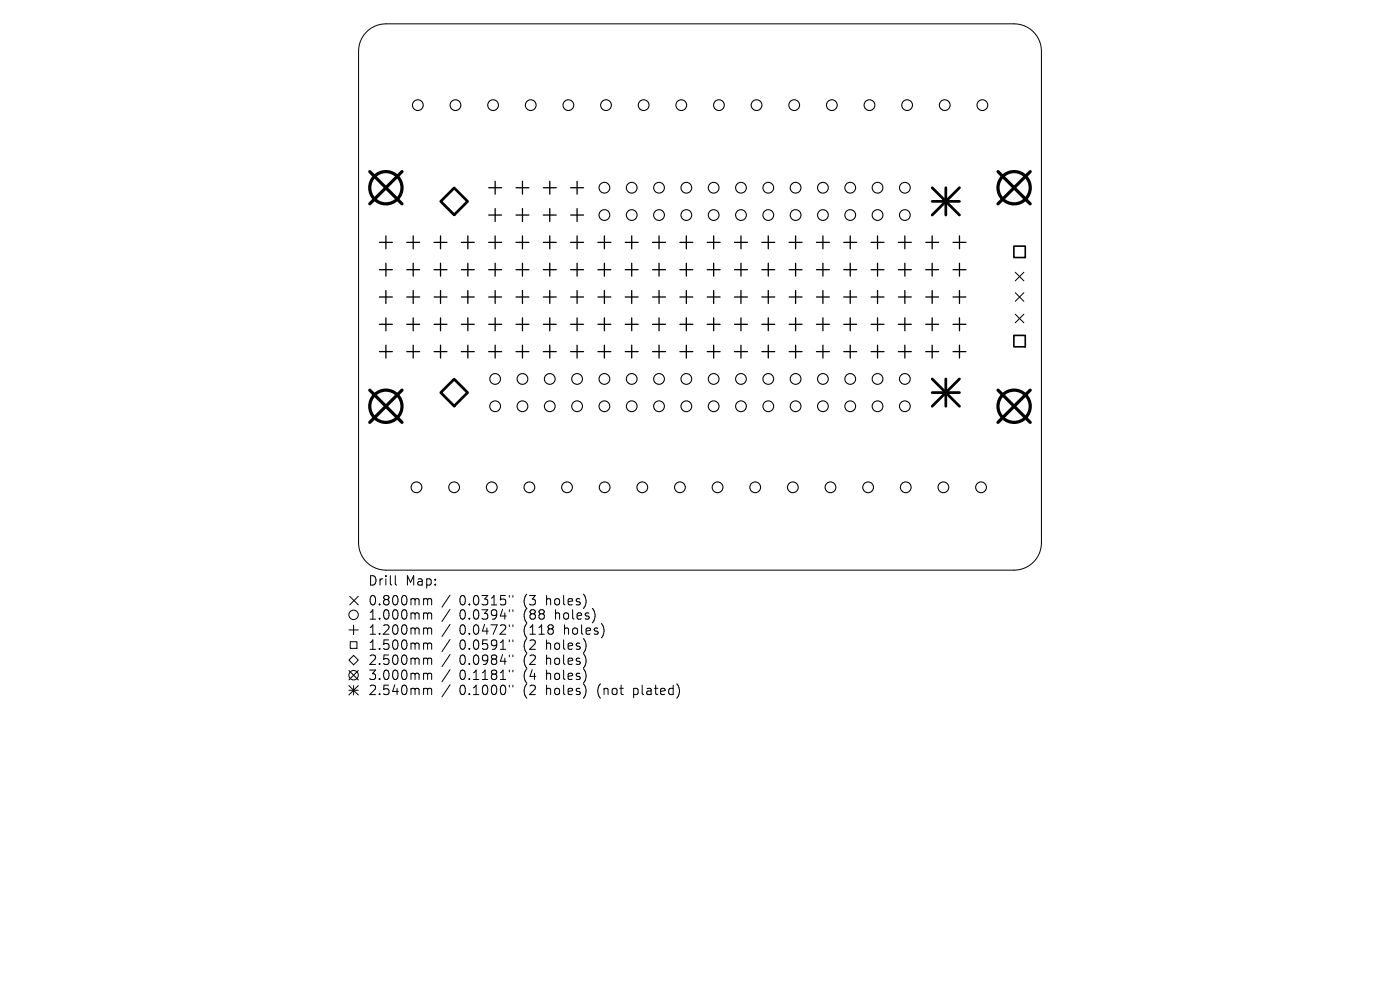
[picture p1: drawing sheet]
<svg xmlns="http://www.w3.org/2000/svg" width="297mm" height="210mm" viewBox="0 0 297 210" stroke-linecap="round" stroke-linejoin="round" font-family="sans-serif">
<defs><g id="words">
<g font-size="2.8">
<text x="78" y="124.5">Drill</text>
<text x="86" y="124.5">Map:</text>
<text x="78" y="128.7">0.800mm</text>
<text x="78" y="131.7">1.000mm</text>
<text x="97.5" y="128.7">0.0315&quot;</text>
<text x="97.5" y="131.7">0.0394&quot;</text>
<text x="111.2" y="128.7">(3</text>
<text x="111.2" y="131.7">(88</text>
<text x="116.1" y="128.7">holes)</text>
<text x="118.1" y="131.7">holes)</text>
<text x="78" y="134.9">1.200mm</text>
<text x="97.5" y="134.9">0.0472&quot;</text>
<text x="111.2" y="134.9">(118</text>
<text x="120" y="134.9">holes)</text>
<text x="78" y="138.1">1.500mm</text>
<text x="78" y="141.3">2.500mm</text>
<text x="97.5" y="138.1">0.0591&quot;</text>
<text x="97.5" y="141.3">0.0984&quot;</text>
<text x="111.2" y="138.1">(2</text>
<text x="111.2" y="141.3">(2</text>
<text x="116.1" y="138.1">holes)</text>
<text x="116.1" y="141.3">holes)</text>
<text x="78" y="144.5">3.000mm</text>
<text x="78" y="147.7">2.540mm</text>
<text x="97.5" y="144.5">0.1181&quot;</text>
<text x="97.5" y="147.7">0.1000&quot;</text>
<text x="111.2" y="144.5">(4</text>
<text x="111.2" y="147.7">(2</text>
<text x="116.1" y="144.5">holes)</text>
<text x="116.1" y="147.7">holes)</text>
<text x="127.2" y="147.7">(not</text>
<text x="135" y="147.7">plated)</text>
</g>
</g></defs>
<g fill="none" stroke="#000" stroke-width=".21">
<path d="M77.6 6.9a5.8 5.8 0 0 1 4.3-1.8h133.2a5.8 5.8 0 0 1 5.8 5.8v104.3a5.8 5.8 0 0 1-5.8 5.7h-133.2a5.8 5.8 0 0 1-5.8-5.7v-104.3a5.8 5.8 0 0 1 1.5-4zM215.4 57.8l1.8 1.8M217.2 57.8l-1.8 1.8M215.4 62.1l1.8 1.8M215.4 66.7l1.8 1.8M217.2 62.1l-1.8 1.8M217.2 66.7l-1.8 1.8M74 133.6h2M74.2 126.5l1.8 1.8M74.3 136.1h1.4v1.4h-1.4zM75 132.6v2M76 126.5l-1.8 1.8"/>
<path d="M83.9 122.1v1.7l.2 .3M90.1 127l.5 .1 .1 .2M90.1 130l.5 .1 .1 .2M90.1 133.2l.5 .1 .1 .2M90.1 136.4h.3l.3 .3M90.1 139.6l.5 .1 .1 .2M90.7 127.3l.3-.3 .5 .1 .1 1.2M90.7 127.3v1M90.7 130.3v1M90.7 133.5v1M90.7 136.7v1M90.7 139.9v1"/>
<path d="M90.7 130.3l.3-.3 .5 .1 .1 1.2M90.7 133.5l.3-.3 .5 .1 .1 1.2M90.7 136.7l.3-.3 .5 .1 .1 1.2M90.7 139.9l.3-.3 .5 .1 .1 1.2M95.5 126.2l-1.7 2.6M95.5 129.2l-1.7 2.6M95.5 132.4l-1.7 2.6M95.5 135.6l-1.7 2.6M95.5 138.8l-1.7 2.6M108 126.3v.4M108 129.3v.4M108 132.5v.4"/>
<path d="M108 135.7v.4M108 138.9v.4M108.8 126.3v.4M108.8 129.3v.4M108.8 132.5v.4M108.8 135.7v.4M108.8 138.9v.4M74 140l1-1 1 1-1 1zM74 142.2l2 2M74 145.4l2 2M74 146.4h2M75 145.4v2"/>
<path d="M76 142.2l-2 2M76 145.4l-2 2M90.1 142.8l.5 .1 .1 .2M90.1 146l.5 .1 .1 .2M90.7 143.1v1M90.7 146.3v1M90.7 143.1l.3-.3 .5 .1 .1 1.2M90.7 146.3l.3-.3 .5 .1 .1 1.2M95.5 142l-1.7 2.6M95.5 145.2l-1.7 2.6M108 142.1v.4M108 145.3v.4"/>
<path d="M108.8 142.1v.4M108.8 145.3v.4"/>
<circle cx="75" cy="130.4" r="1"/>
<circle cx="75" cy="143.2" r="1"/>
</g>
<g fill="none" stroke="#000" stroke-width=".23">
<circle cx="88.6" cy="22.3" r="1.14"/>
<circle cx="96.6" cy="22.3" r="1.14"/>
<circle cx="104.6" cy="22.3" r="1.14"/>
<circle cx="112.6" cy="22.3" r="1.14"/>
<circle cx="120.6" cy="22.3" r="1.14"/>
<circle cx="128.2" cy="39.8" r="1.14"/>
<circle cx="128.6" cy="22.3" r="1.14"/>
<circle cx="134" cy="39.8" r="1.14"/>
<circle cx="136.5" cy="22.3" r="1.14"/>
<circle cx="139.8" cy="39.8" r="1.14"/>
<circle cx="144.5" cy="22.3" r="1.14"/>
<circle cx="145.6" cy="39.8" r="1.14"/>
<circle cx="151.4" cy="39.8" r="1.14"/>
<circle cx="152.5" cy="22.3" r="1.14"/>
<circle cx="157.2" cy="39.8" r="1.14"/>
<circle cx="160.5" cy="22.3" r="1.14"/>
<circle cx="163" cy="39.8" r="1.14"/>
<circle cx="168.5" cy="22.3" r="1.14"/>
<circle cx="168.8" cy="39.8" r="1.14"/>
<circle cx="174.6" cy="39.8" r="1.14"/>
<circle cx="176.5" cy="22.3" r="1.14"/>
<circle cx="180.4" cy="39.8" r="1.14"/>
<circle cx="184.5" cy="22.3" r="1.14"/>
<circle cx="186.2" cy="39.8" r="1.14"/>
<circle cx="192" cy="39.8" r="1.14"/>
<circle cx="192.4" cy="22.3" r="1.14"/>
<circle cx="200.4" cy="22.3" r="1.14"/>
<circle cx="208.4" cy="22.3" r="1.14"/>
<circle cx="128.2" cy="45.6" r="1.14"/>
<circle cx="134" cy="45.6" r="1.14"/>
<circle cx="139.8" cy="45.6" r="1.14"/>
<circle cx="145.6" cy="45.6" r="1.14"/>
<circle cx="151.4" cy="45.6" r="1.14"/>
<circle cx="157.2" cy="45.6" r="1.14"/>
<circle cx="163" cy="45.6" r="1.14"/>
<circle cx="168.8" cy="45.6" r="1.14"/>
<circle cx="174.6" cy="45.6" r="1.14"/>
<circle cx="180.4" cy="45.6" r="1.14"/>
<circle cx="186.2" cy="45.6" r="1.14"/>
<circle cx="192" cy="45.6" r="1.14"/>
<circle cx="105" cy="80.4" r="1.14"/>
<circle cx="105" cy="86.2" r="1.14"/>
<circle cx="110.8" cy="80.4" r="1.14"/>
<circle cx="110.8" cy="86.2" r="1.14"/>
<circle cx="116.6" cy="80.4" r="1.14"/>
<circle cx="116.6" cy="86.2" r="1.14"/>
<circle cx="122.4" cy="80.4" r="1.14"/>
<circle cx="122.4" cy="86.2" r="1.14"/>
<circle cx="128.2" cy="80.4" r="1.14"/>
<circle cx="128.2" cy="86.2" r="1.14"/>
<circle cx="134" cy="80.4" r="1.14"/>
<circle cx="134" cy="86.2" r="1.14"/>
<circle cx="139.8" cy="80.4" r="1.14"/>
<circle cx="139.8" cy="86.2" r="1.14"/>
<circle cx="145.6" cy="80.4" r="1.14"/>
<circle cx="145.6" cy="86.2" r="1.14"/>
<circle cx="151.4" cy="80.4" r="1.14"/>
<circle cx="151.4" cy="86.2" r="1.14"/>
<circle cx="157.2" cy="80.4" r="1.14"/>
<circle cx="157.2" cy="86.2" r="1.14"/>
<circle cx="163" cy="80.4" r="1.14"/>
<circle cx="163" cy="86.2" r="1.14"/>
<circle cx="168.8" cy="80.4" r="1.14"/>
<circle cx="168.8" cy="86.2" r="1.14"/>
<circle cx="174.6" cy="80.4" r="1.14"/>
<circle cx="174.6" cy="86.2" r="1.14"/>
<circle cx="180.4" cy="80.4" r="1.14"/>
<circle cx="180.4" cy="86.2" r="1.14"/>
<circle cx="186.2" cy="80.4" r="1.14"/>
<circle cx="186.2" cy="86.2" r="1.14"/>
<circle cx="192" cy="80.4" r="1.14"/>
<circle cx="192" cy="86.2" r="1.14"/>
<circle cx="88.4" cy="103.4" r="1.14"/>
<circle cx="96.3" cy="103.4" r="1.14"/>
<circle cx="104.3" cy="103.4" r="1.14"/>
<circle cx="112.3" cy="103.4" r="1.14"/>
<circle cx="120.3" cy="103.4" r="1.14"/>
<circle cx="128.3" cy="103.4" r="1.14"/>
<circle cx="136.3" cy="103.4" r="1.14"/>
<circle cx="144.2" cy="103.4" r="1.14"/>
<circle cx="152.2" cy="103.4" r="1.14"/>
<circle cx="160.2" cy="103.4" r="1.14"/>
<circle cx="168.2" cy="103.4" r="1.14"/>
<circle cx="176.2" cy="103.4" r="1.14"/>
<circle cx="184.2" cy="103.4" r="1.14"/>
<circle cx="192.2" cy="103.4" r="1.14"/>
<circle cx="200.1" cy="103.4" r="1.14"/>
<circle cx="208.1" cy="103.4" r="1.14"/>
</g>
<g fill="none" stroke="#000" stroke-width=".27">
<path d="M103.7 39.8h2.7M105 38.5v2.7M109.5 39.8h2.7M110.8 38.5v2.7M115.3 39.8h2.7M116.6 38.5v2.7M121.1 39.8h2.7M122.4 38.5v2.7M80.5 51.4h2.7M80.5 57.2h2.7M81.9 50v2.8M81.9 55.8v2.8"/>
<path d="M86.3 51.4h2.7M86.3 57.2h2.7M87.7 50v2.8M87.7 55.8v2.8M92.1 51.4h2.7M92.1 57.2h2.7M93.5 50v2.8M93.5 55.8v2.8M97.9 51.4h2.7M97.9 57.2h2.7M99.2 50v2.8M99.2 55.8v2.8"/>
<path d="M103.7 51.4h2.7M103.7 57.2h2.7M103.7 45.6h2.7M105 44.2v2.8M105 50v2.8M105 55.8v2.8M109.5 51.4h2.7M109.5 57.2h2.7M109.5 45.6h2.7M110.8 44.2v2.8M110.8 50v2.8M110.8 55.8v2.8"/>
<path d="M115.3 51.4h2.7M115.3 57.2h2.7M115.3 45.6h2.7M116.6 44.2v2.8M116.6 50v2.8M116.6 55.8v2.8M121.1 51.4h2.7M121.1 57.2h2.7M121.1 45.6h2.7M122.4 44.2v2.8M122.4 50v2.8M122.4 55.8v2.8"/>
<path d="M126.9 51.4h2.7M126.9 57.2h2.7M128.2 50v2.8M128.2 55.8v2.8M132.6 51.4h2.8M132.6 57.2h2.8M134 50v2.8M134 55.8v2.8M138.4 51.4h2.8M138.4 57.2h2.8M139.8 50v2.8M139.8 55.8v2.8"/>
<path d="M144.2 51.4h2.8M144.2 57.2h2.8M145.6 50v2.8M145.6 55.8v2.8M150 51.4h2.8M150 57.2h2.8M151.4 50v2.8M151.4 55.8v2.8M155.8 51.4h2.8M155.8 57.2h2.8M157.2 50v2.8M157.2 55.8v2.8"/>
<path d="M161.6 51.4h2.8M161.6 57.2h2.8M163 50v2.8M163 55.8v2.8M167.4 51.4h2.8M167.4 57.2h2.8M168.8 50v2.8M168.8 55.8v2.8M173.2 51.4h2.7M173.2 57.2h2.7M174.6 50v2.8M174.6 55.8v2.8"/>
<path d="M179 51.4h2.7M179 57.2h2.7M180.4 50v2.8M180.4 55.8v2.8M184.8 51.4h2.7M184.8 57.2h2.7M186.2 50v2.8M186.2 55.8v2.8M190.6 51.4h2.7M190.6 57.2h2.7M192 50v2.8M192 55.8v2.8"/>
<path d="M196.4 51.4h2.7M196.4 57.2h2.7M197.8 50v2.8M197.8 55.8v2.8M202.2 51.4h2.7M202.2 57.2h2.7M203.5 50v2.8M203.5 55.8v2.8M80.5 63h2.7M80.5 68.8h2.7M80.5 74.6h2.7M81.9 61.6v2.8"/>
<path d="M81.9 67.4v2.8M81.9 73.2v2.8M86.3 63h2.7M86.3 68.8h2.7M86.3 74.6h2.7M87.7 61.6v2.8M87.7 67.4v2.8M87.7 73.2v2.8M92.1 63h2.7M92.1 68.8h2.7M92.1 74.6h2.7M93.5 61.6v2.8"/>
<path d="M93.5 67.4v2.8M93.5 73.2v2.8M97.9 63h2.7M97.9 68.8h2.7M97.9 74.6h2.7M99.2 61.6v2.8M99.2 67.4v2.8M99.2 73.2v2.8M103.7 63h2.7M103.7 68.8h2.7M103.7 74.6h2.7M105 61.6v2.8"/>
<path d="M105 67.4v2.8M105 73.2v2.8M109.5 63h2.7M109.5 68.8h2.7M109.5 74.6h2.7M110.8 61.6v2.8M110.8 67.4v2.8M110.8 73.2v2.8M115.3 63h2.7M115.3 68.8h2.7M115.3 74.6h2.7M116.6 61.6v2.8"/>
<path d="M116.6 67.4v2.8M116.6 73.2v2.8M121.1 63h2.7M121.1 68.8h2.7M121.1 74.6h2.7M122.4 61.6v2.8M122.4 67.4v2.8M122.4 73.2v2.8M126.9 63h2.7M126.9 68.8h2.7M126.9 74.6h2.7M128.2 61.6v2.8"/>
<path d="M128.2 67.4v2.8M128.2 73.2v2.8M132.6 63h2.8M132.6 68.8h2.8M132.6 74.6h2.8M134 61.6v2.8M134 67.4v2.8M134 73.2v2.8M138.4 63h2.8M138.4 68.8h2.8M138.4 74.6h2.8M139.8 61.6v2.8"/>
<path d="M139.8 67.4v2.8M139.8 73.2v2.8M144.2 63h2.8M144.2 68.8h2.8M144.2 74.6h2.8M145.6 61.6v2.8M145.6 67.4v2.8M145.6 73.2v2.8M150 63h2.8M150 68.8h2.8M150 74.6h2.8M151.4 61.6v2.8"/>
<path d="M151.4 67.4v2.8M151.4 73.2v2.8M155.8 63h2.8M155.8 68.8h2.8M155.8 74.6h2.8M157.2 61.6v2.8M157.2 67.4v2.8M157.2 73.2v2.8M161.6 63h2.8M161.6 68.8h2.8M161.6 74.6h2.8M163 61.6v2.8"/>
<path d="M163 67.4v2.8M163 73.2v2.8M167.4 63h2.8M167.4 68.8h2.8M167.4 74.6h2.8M168.8 61.6v2.8M168.8 67.4v2.8M168.8 73.2v2.8M173.2 63h2.7M173.2 68.8h2.7M173.2 74.6h2.7M174.6 61.6v2.8"/>
<path d="M174.6 67.4v2.8M174.6 73.2v2.8M179 63h2.7M179 68.8h2.7M179 74.6h2.7M180.4 61.6v2.8M180.4 67.4v2.8M180.4 73.2v2.8M184.8 63h2.7M184.8 68.8h2.7M184.8 74.6h2.7M186.2 61.6v2.8"/>
<path d="M186.2 67.4v2.8M186.2 73.2v2.8M190.6 63h2.7M190.6 68.8h2.7M190.6 74.6h2.7M192 61.6v2.8M192 67.4v2.8M192 73.2v2.8M196.4 63h2.7M196.4 68.8h2.7M196.4 74.6h2.7M197.8 61.6v2.8"/>
<path d="M197.8 67.4v2.8M197.8 73.2v2.8M202.2 63h2.7M202.2 68.8h2.7M202.2 74.6h2.7M203.5 61.6v2.8M203.5 67.4v2.8M203.5 73.2v2.8"/>
</g>
<path d="M215.1 52.2h2.4v2.4h-2.4zM215.1 71.1h2.4v2.5h-2.4z" fill="none" stroke="#000" stroke-width=".34"/>
<path d="M93.5 42.7l2.9-2.8 2.8 2.8-2.8 2.9zM96.4 80.4l2.8 2.9-2.8 2.8-2.9-2.8z" fill="none" stroke="#000" stroke-width=".57"/>
<g fill="none" stroke="#000" stroke-width=".68">
<path d="M78.4 36.4l6.9 6.8M85.3 36.4l-6.9 6.8M211.7 36.4l6.9 6.8M218.6 36.4l-6.9 6.8M78.4 82.8l6.9 6.8M85.3 82.8l-6.9 6.8M211.7 82.8l6.9 6.8M218.6 82.8l-6.9 6.8"/>
<circle cx="81.9" cy="39.8" r="3.4"/>
<circle cx="215.1" cy="39.8" r="3.4"/>
<circle cx="81.9" cy="86.2" r="3.4"/>
<circle cx="215.1" cy="86.2" r="3.4"/>
</g>
<path d="M197.8 39.8l5.7 5.8M200.7 39.8v5.8M203.5 39.8l-5.7 5.8M197.8 42.7h5.7M197.8 80.4l5.7 5.8M197.8 83.3h5.7M200.7 80.4v5.8M203.5 80.4l-5.7 5.8" fill="none" stroke="#000" stroke-width=".58"/>
<use href="#words"/>
</svg>
